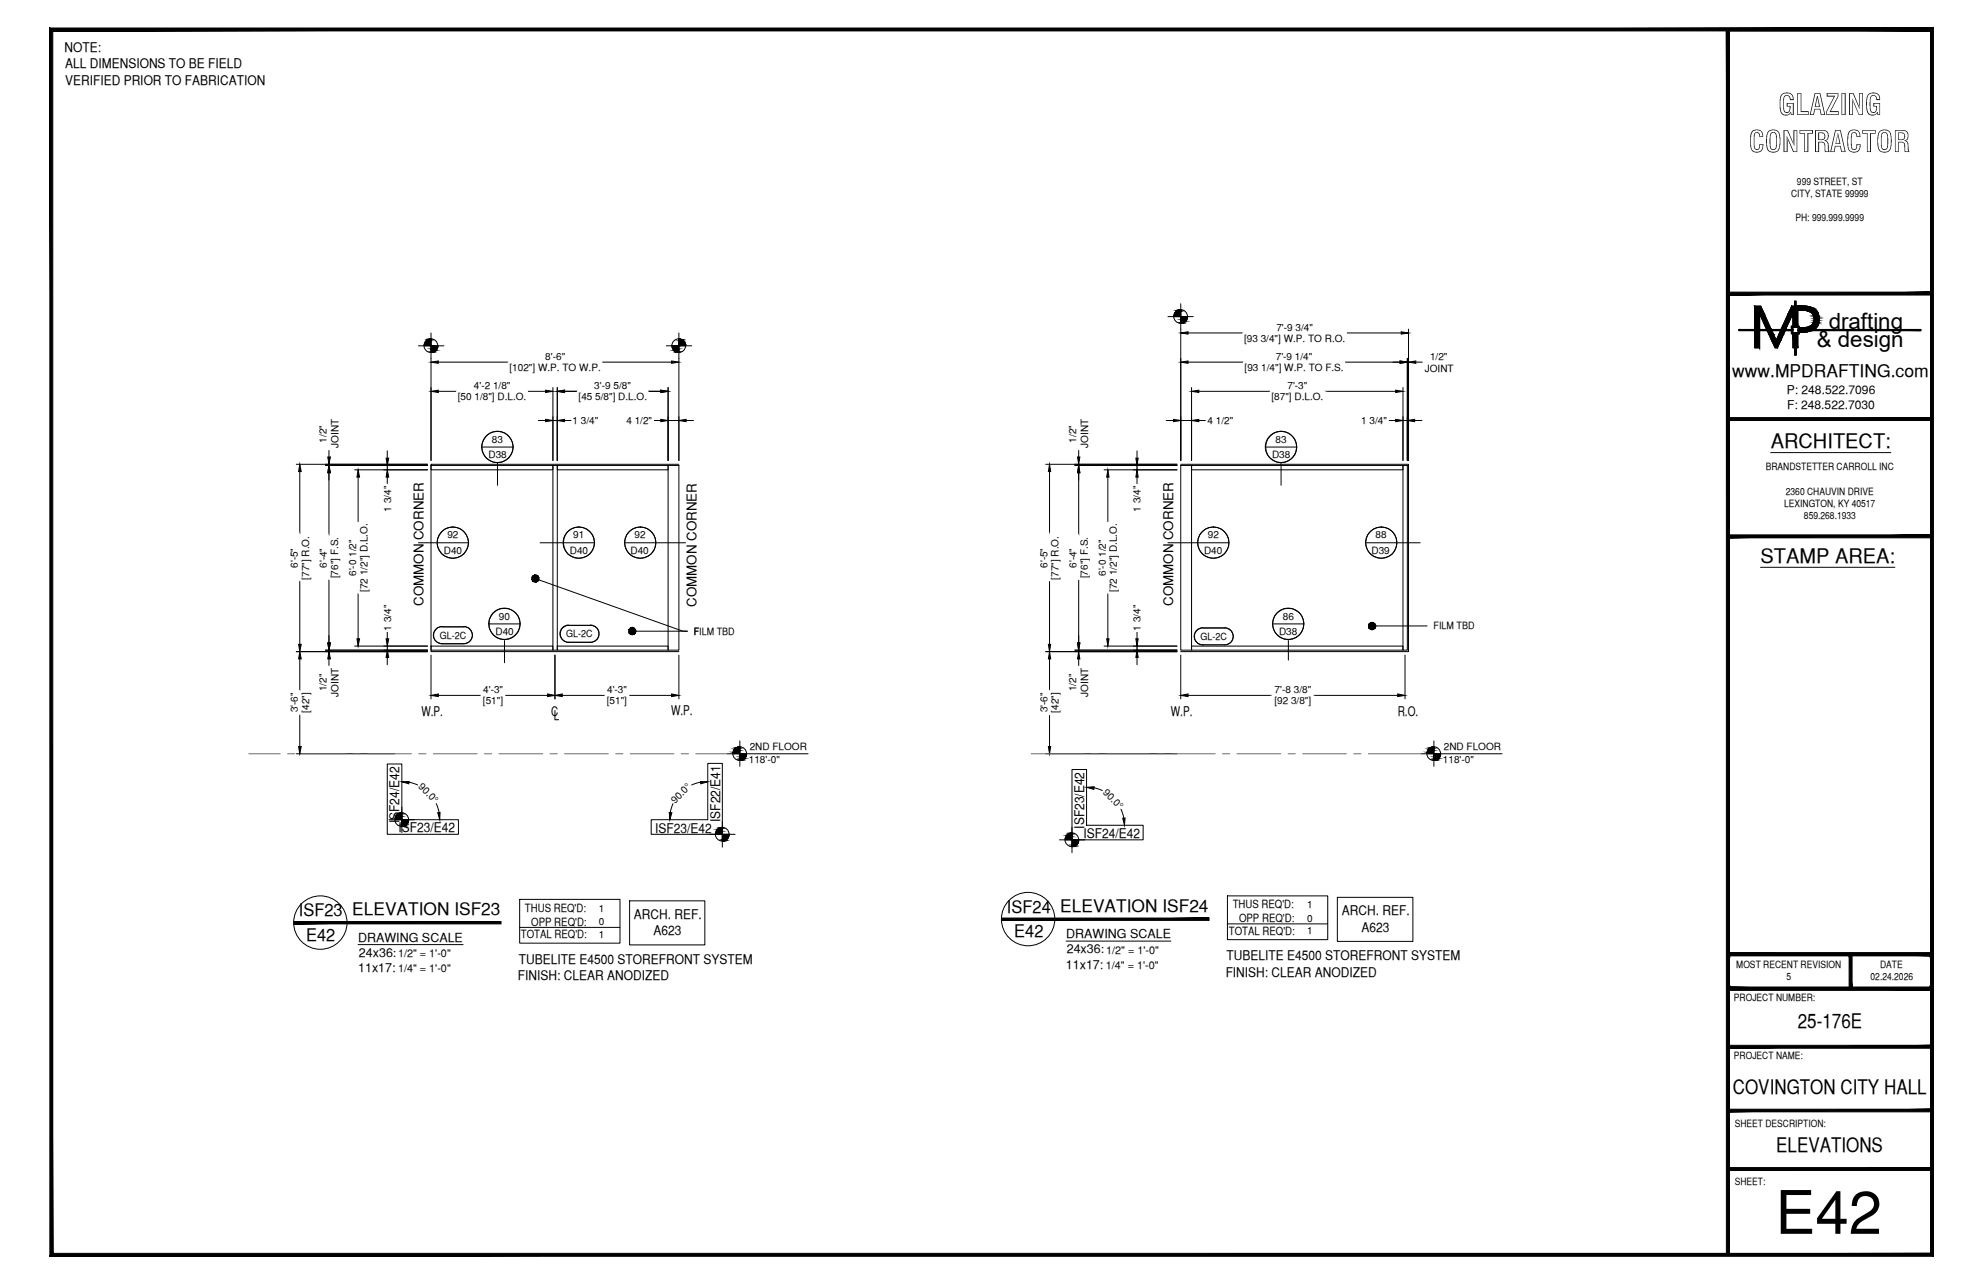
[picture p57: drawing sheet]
<svg xmlns="http://www.w3.org/2000/svg" width="432mm" height="279mm" viewBox="0 0 432 279" stroke-linecap="round" stroke-linejoin="round" font-family="sans-serif">
<defs><g id="words">
<text font-size="13.1" x="386.6" y="268.5">E42</text>
<g font-size="6.3">
<text x="387.2" y="25">GLAZING</text>
<text x="380.8" y="33.1">CONTRACTOR</text>
</g>
<g font-size="4.9">
<text x="398.2" y="71.5">drafting</text>
<text x="395.6" y="75.5">&amp; design</text>
</g>
<g font-size="4.4">
<text x="385.6" y="97.5">ARCHITECT:</text>
<text x="383.3" y="122.5">STAMP AREA:</text>
<text x="391.5" y="223.7">25-176E</text>
<text x="377.3" y="238.1">COVINGTON CITY HALL</text>
<text x="386.8" y="250.7">ELEVATIONS</text>
</g>
<g font-size="3.8">
<text x="377.2" y="82">www.MPDRAFTING.com</text>
<text x="65.1" y="199.4">ISF23 ELEVATION ISF23</text>
<text x="219.3" y="198.6">ISF24 ELEVATION ISF24</text>
<text x="220.9" y="203.9">E42</text>
<text x="66.7" y="204.7">E42</text>
</g>
<g font-size="2.9">
<text x="14" y="11.2">NOTE:</text>
<text x="14.2" y="14.8">ALL DIMENSIONS TO BE FIELD</text>
<text x="14.2" y="18.4">VERIFIED PRIOR TO FABRICATION</text>
<text x="92.2" y="131.9" transform="rotate(-90 92.2 131.9)">COMMON CORNER</text>
<text x="255.5" y="131.9" transform="rotate(-90 255.5 131.9)">COMMON CORNER</text>
<text x="151.6" y="132.1" transform="rotate(-90 151.6 132.1)">COMMON CORNER</text>
<text x="91.8" y="155.8">W.P.</text>
<text x="120" y="155.8">C</text>
<text x="146.1" y="155.6">W.P.</text>
<text x="255" y="155.8">W.P.</text>
<text x="304.4" y="155.8">R.O.</text>
<text x="120.6" y="156.8">L</text>
<text x="86.9" y="179.1" transform="rotate(-90 86.9 179.1)">ISF24/E42</text>
<text x="156.8" y="178.9" transform="rotate(-90 156.8 178.9)">ISF22/E41</text>
<text x="86.7" y="181">ISF23/E42</text>
<text x="142.7" y="181.3">ISF23/E42</text>
<text x="235.9" y="182.2">ISF24/E42</text>
<text x="236.1" y="180.3" transform="rotate(-90 236.1 180.3)">ISF23/E42</text>
<text x="138" y="200">ARCH. REF.</text>
<text x="142.3" y="203.5">A623</text>
<text x="292.2" y="199.2">ARCH. REF.</text>
<text x="296.5" y="202.8">A623</text>
<text x="113" y="209.7">TUBELITE E4500 STOREFRONT SYSTEM</text>
<text x="267.1" y="209">TUBELITE E4500 STOREFRONT SYSTEM</text>
<text x="112.8" y="213.3">FINISH: CLEAR ANODIZED</text>
<text x="266.9" y="212.5">FINISH: CLEAR ANODIZED</text>
</g>
<g font-size="2.7">
<text x="78" y="204.9">DRAWING SCALE</text>
<text x="78.2" y="208.2">24x36:</text>
<text x="232.2" y="204.2">DRAWING SCALE</text>
<text x="232.3" y="207.5">24x36:</text>
<text x="78" y="211.5">11x17:</text>
<text x="232.1" y="210.8">11x17:</text>
</g>
<g font-size="2.6">
<text x="389.1" y="85.8">P: 248.522.7096</text>
<text x="389.1" y="89">F: 248.522.7030</text>
</g>
<g font-size="2.5">
<text x="268.4" y="197.7">THUS REQ'D:</text>
<text x="114.3" y="198.4">THUS REQ'D:</text>
<text x="115.7" y="201.4">OPP REQ'D:</text>
<text x="267.6" y="203.5">TOTAL REQ'D:</text>
<text x="269.8" y="200.7">OPP REQ'D:</text>
<text x="113.4" y="204.2">TOTAL REQ'D:</text>
</g>
<g font-size="2.4">
<text x="86.7" y="208.3">1/2&quot; = 1'-0&quot;</text>
<text x="240.9" y="207.6">1/2&quot; = 1'-0&quot;</text>
<text x="86.7" y="211.5">1/4&quot; = 1'-0&quot;</text>
<text x="240.8" y="210.8">1/4&quot; = 1'-0&quot;</text>
</g>
<g font-size="2.2">
<text x="391.3" y="40.2">999 STREET, ST</text>
<text x="390" y="42.9">CITY, STATE 99999</text>
<text x="391" y="48.2">PH: 999.999.9999</text>
<text x="270.9" y="74.4">[93 3/4&quot;] W.P. TO R.O.</text>
<text x="277.9" y="72">7'-9 3/4&quot;</text>
<text x="110.9" y="80.8">[102&quot;] W.P. TO W.P.</text>
<text x="118.7" y="78.4">8'-6&quot;</text>
<text x="271" y="80.8">[93 1/4&quot;] W.P. TO F.S.</text>
<text x="277.8" y="78.4">7'-9 1/4&quot;</text>
<text x="310.3" y="80.9">JOINT</text>
<text x="311.4" y="78.2">1/2&quot;</text>
<text x="99.7" y="87.1">[50 1/8&quot;] D.L.O.</text>
<text x="103.2" y="84.7">4'-2 1/8&quot;</text>
<text x="126" y="87.1">[45 5/8&quot;] D.L.O.</text>
<text x="129.4" y="84.7">3'-9 5/8&quot;</text>
<text x="276.9" y="87.1">[87&quot;] D.L.O.</text>
<text x="280.4" y="84.7">7'-3&quot;</text>
<text x="124.7" y="92.3">1 3/4&quot;</text>
<text x="136.4" y="92.3">4 1/2&quot;</text>
<text x="263" y="92.3">4 1/2&quot;</text>
<text x="296.4" y="92.3">1 3/4&quot;</text>
<text x="71.1" y="96.3" transform="rotate(-90 71.1 96.3)">1/2&quot;</text>
<text x="73.7" y="97.5" transform="rotate(-90 73.7 97.5)">JOINT</text>
<text x="106.4" y="99.6">D38</text>
<text x="107.1" y="96.3">83</text>
<text x="234.3" y="96.3" transform="rotate(-90 234.3 96.3)">1/2&quot;</text>
<text x="237" y="97.5" transform="rotate(-90 237 97.5)">JOINT</text>
<text x="277" y="99.6">D38</text>
<text x="277.7" y="96.3">83</text>
<text x="384.5" y="102.3">BRANDSTETTER CARROLL INC</text>
<text x="388.9" y="107.6">2360 CHAUVIN DRIVE</text>
<text x="85.2" y="111.3" transform="rotate(-90 85.2 111.3)">1 3/4&quot;</text>
<text x="248.3" y="111.3" transform="rotate(-90 248.3 111.3)">1 3/4&quot;</text>
<text x="388.5" y="110.3">LEXINGTON, KY 40517</text>
<text x="392.8" y="113">859.268.1933</text>
<text x="97.4" y="117.2">92</text>
<text x="124.8" y="117.2">91</text>
<text x="138.2" y="117.2">92</text>
<text x="263" y="117.2">92</text>
<text x="299.5" y="117.2">88</text>
<text x="64.8" y="123.6" transform="rotate(-90 64.8 123.6)">6'-5&quot;</text>
<text x="71.2" y="123.6" transform="rotate(-90 71.2 123.6)">6'-4&quot;</text>
<text x="73.7" y="125.9" transform="rotate(-90 73.7 125.9)">[76&quot;] F.S.</text>
<text x="77.5" y="125.3" transform="rotate(-90 77.5 125.3)">6'-0 1/2&quot;</text>
<text x="96.6" y="120.5">D40</text>
<text x="124.1" y="120.5">D40</text>
<text x="137.3" y="120.5">D40</text>
<text x="228.1" y="123.6" transform="rotate(-90 228.1 123.6)">6'-5&quot;</text>
<text x="234.4" y="123.6" transform="rotate(-90 234.4 123.6)">6'-4&quot;</text>
<text x="236.9" y="125.9" transform="rotate(-90 236.9 125.9)">[76&quot;] F.S.</text>
<text x="240.8" y="125.3" transform="rotate(-90 240.8 125.3)">6'-0 1/2&quot;</text>
<text x="262.2" y="120.5">D40</text>
<text x="298.6" y="120.5">D39</text>
<text x="67.3" y="126.1" transform="rotate(-90 67.3 126.1)">[77&quot;] R.O.</text>
<text x="80" y="128.8" transform="rotate(-90 80 128.8)">[72 1/2&quot;] D.L.O.</text>
<text x="230.5" y="126.1" transform="rotate(-90 230.5 126.1)">[77&quot;] R.O.</text>
<text x="243.2" y="128.8" transform="rotate(-90 243.2 128.8)">[72 1/2&quot;] D.L.O.</text>
<text x="85.2" y="137.2" transform="rotate(-90 85.2 137.2)">1 3/4&quot;</text>
<text x="108.6" y="134.8">90</text>
<text x="248.3" y="137.2" transform="rotate(-90 248.3 137.2)">1 3/4&quot;</text>
<text x="279.3" y="134.8">86</text>
<text x="312.2" y="137">FILM TBD</text>
<text x="95.8" y="139">GL-2C</text>
<text x="107.9" y="138.1">D40</text>
<text x="123.3" y="138.7">GL-2C</text>
<text x="151.1" y="138.1">FILM TBD</text>
<text x="261.4" y="139.3">GL-2C</text>
<text x="278.5" y="138.1">D38</text>
<text x="64.8" y="155" transform="rotate(-90 64.8 155)">3'-6&quot;</text>
<text x="67.3" y="155.1" transform="rotate(-90 67.3 155.1)">[42&quot;]</text>
<text x="71.1" y="150.4" transform="rotate(-90 71.1 150.4)">1/2&quot;</text>
<text x="73.7" y="151.6" transform="rotate(-90 73.7 151.6)">JOINT</text>
<text x="105.2" y="153.3">[51&quot;]</text>
<text x="105.2" y="150.8">4'-3&quot;</text>
<text x="132.1" y="153.3">[51&quot;]</text>
<text x="132.2" y="150.8">4'-3&quot;</text>
<text x="228.1" y="155" transform="rotate(-90 228.1 155)">3'-6&quot;</text>
<text x="230.5" y="155.1" transform="rotate(-90 230.5 155.1)">[42&quot;]</text>
<text x="234.3" y="150.4" transform="rotate(-90 234.3 150.4)">1/2&quot;</text>
<text x="237" y="151.6" transform="rotate(-90 237 151.6)">JOINT</text>
<text x="277.5" y="153.3">[92 3/8&quot;]</text>
<text x="277.6" y="150.8">7'-8 3/8&quot;</text>
<text x="163.1" y="165.9">118'-0&quot;</text>
<text x="163.3" y="163.3">2ND FLOOR</text>
<text x="314.2" y="165.9">118'-0&quot;</text>
<text x="314.4" y="163.3">2ND FLOOR</text>
<text x="91" y="171.3" transform="rotate(45 91 171.3)">90.0°</text>
<text x="240.1" y="172.5" transform="rotate(45 240.1 172.5)">90.0°</text>
<text x="147" y="174.9" transform="rotate(-45 147 174.9)">90.0°</text>
<text x="284.6" y="197.6">1</text>
<text x="130.4" y="198.4">1</text>
<text x="130.4" y="201.3">0</text>
<text x="284.6" y="200.5">0</text>
<text x="284.6" y="203.3">1</text>
<text x="130.4" y="204">1</text>
<text x="378.1" y="210.6">MOST RECENT REVISION</text>
<text x="389" y="213.3">5</text>
<text x="407.3" y="213.2">02.24.2026</text>
<text x="409.4" y="210.6">DATE</text>
<text x="377.6" y="217.8">PROJECT NUMBER:</text>
<text x="377.6" y="230.4">PROJECT NAME:</text>
<text x="377.8" y="245.2">SHEET DESCRIPTION:</text>
<text x="377.8" y="257.9">SHEET:</text>
</g>
</g></defs>
<!-- layer: COMPONENTS -->
<path d="M93.9 101.3h26.5v.9h-26.5zM120.4 101.3h.9v40.2h-.9zM121.3 101.3h24.2v.9h-24.2zM145.5 101.3h2.3v40.2h-2.3zM257.1 101.3h2.4v40.2h-2.4zM259.5 101.3h46v.9h-46zM305.5 101.3h1v40.2h-1zM93.9 140.6h26.5v.9h-26.5zM121.3 140.6h24.2v.9h-24.2zM259.5 140.6h46v.9h-46z" fill="none" stroke="#000" stroke-width=".22"/>
<!-- layer: ROUGH OPENING -->
<path d="M147.8 101h-53.9v40.8h53.9M257.1 101h49.6v40.8h-49.6" fill="none" stroke="#000" stroke-width=".22"/>
<!-- layer: DIM -->
<g fill="none" stroke="#000" stroke-width=".22">
<path d="M93.9 78v22.2M95.4 78.8h15.3M131.1 78.8h15.1M147.8 78v22.2M257.1 71.6v28.6M258.7 78.8h12.1M258.7 72.5h11.9M292.8 78.8h12.1M293.2 72.5h11.9M306.5 78.8h.2M306.5 78v22.2M306.7 71.6v28.6"/>
<path d="M308.3 78.8h1.6M71.6 97.9v1.5M84.3 98.1v1.6M95.4 85.2h4M114.9 85.2h3.9M117.2 91.5h1.6M120.4 84.3v15.9M120.4 91.5h.9M121.3 84.3v15.9M122.9 85.2h2.8M122.9 91.5h1.6M141.1 85.2h2.8"/>
<path d="M142.3 91.5h1.6M145.5 84.3v15.9M145.5 91.5h2.3M149.4 91.5h1.6M234.9 97.9v1.5M247.6 98.1v1.6M253.9 91.5h1.6M257.1 91.5h2.4M259.5 84.3v15.9M261 85.2h15.6M261 91.5h1.6M288.4 85.2h15.5"/>
<path d="M302.3 91.5h1.6M305.5 91.5h1M305.5 84.3v15.9M308 91.5h1.6M64.5 101h28.6M65.3 102.6v13.8M70.9 101.3h22.2M71.6 101v.3M71.6 102.9v13.7M77.2 102.2h15.9M78 103.8v9.9M84.3 101.3v.9"/>
<path d="M84.3 103.8v1.6M227.7 101h28.6M228.5 102.6v13.8M234.1 101.3h22.2M234.9 101v.3M234.9 102.9v13.7M240.4 102.2h15.9M241.2 103.8v9.9M247.6 101.3v.9M247.6 103.8v1.6M65.3 126.4v13.8M71.6 126.1v13.8"/>
<path d="M78 129.1v9.9M84.3 137.4v1.6M228.5 126.4v13.8M234.9 126.1v13.8M241.2 129.1v9.9M247.6 137.4v1.6M64.5 141.8h28.6M65.3 143.4v7M65.3 155.3v7.1M70.9 141.5h22.2M71.6 141.5v.3M71.6 143.4v1.6"/>
<path d="M77.2 140.6h15.9M84.3 140.6v.9M84.3 143.1v1.6M93.9 142.6v9.5M95.4 151.3h9.5M109.9 151.3h9.4M120.8 142.6v9.5M122.4 151.3h9.5M136.8 151.3h9.4M147.8 142.6v9.5M227.7 141.8h28.6M228.5 143.4v7"/>
<path d="M228.5 155.3v7.1M234.1 141.5h22.2M234.9 141.5v.3M234.9 143.4v1.6M240.4 140.6h15.9M247.6 140.6v.9M247.6 143.1v1.6M257.1 142.6v9.5M258.7 151.3h18.5M285.8 151.3h18.6M305.9 142.6v9.5M64.5 164h21.4"/>
<path d="M89.1 170.2l1.8 .6M95 174.9l.6 1.9M146.6 174.9l-.7 1.9M152.5 170.2l-1.9 .6M227.7 164h28.6M238.2 171.4l1.8 .6M244.1 176.1l.6 1.9"/>
</g>
<g fill="#000" stroke="#000" stroke-width=".22">
<path d="M93.9 78.8l1.5-.3v.6zM146.2 78.5l1.6 .3-1.6 .3zM257.1 72.5l1.6-.3v.5zM257.1 78.8l1.6-.3v.6zM304.9 78.5l1.6 .3-1.6 .3zM305.1 72.2l1.6 .3-1.6 .2zM306.7 78.8l1.6-.3v.6zM71.4 99.4h.5l-.3 1.6zM84.1 99.7h.5l-.3 1.6zM93.9 85.2l1.5-.3v.5zM118.8 84.9l1.6 .3-1.6 .2zM118.8 91.2l1.6 .3-1.6 .3z"/>
<path d="M121.3 85.2l1.6-.3v.5zM121.3 91.5l1.6-.3v.6zM143.9 84.9l1.6 .3-1.6 .2zM143.9 91.2l1.6 .3-1.6 .3zM147.8 91.5l1.6-.3v.6zM234.6 99.4h.5l-.2 1.6zM247.3 99.7h.5l-.2 1.6zM255.5 91.2l1.6 .3-1.6 .3zM259.5 91.5l1.5-.3v.6zM259.5 85.2l1.5-.3v.5zM303.9 84.9l1.6 .3-1.6 .2zM303.9 91.2l1.6 .3-1.6 .3z"/>
<path d="M306.5 91.5l1.5-.3v.6zM65.3 101l.3 1.6h-.6zM71.6 101.3l.3 1.6h-.5zM78 102.2l.3 1.6h-.6zM84.3 102.2l.3 1.6h-.5zM228.5 101l.3 1.6h-.5zM234.9 101.3l.2 1.6h-.5zM241.2 102.2l.3 1.6h-.5zM247.6 102.2l.2 1.6h-.5zM71.4 139.9h.5l-.3 1.6zM77.7 139h.6l-.3 1.6zM84.1 139h.5l-.3 1.6z"/>
<path d="M234.6 139.9h.5l-.2 1.6zM241 139h.5l-.3 1.6zM247.3 139h.5l-.2 1.6zM65 140.2h.6l-.3 1.6zM65.3 141.8l.3 1.6h-.6zM71.6 141.8l.3 1.6h-.5zM84.3 141.5l.3 1.6h-.5zM93.9 151.3l1.5-.3v.6zM119.3 151l1.5 .3-1.5 .3zM120.8 151.3l1.6-.3v.6zM146.2 151l1.6 .3-1.6 .3zM228.3 140.2h.5l-.3 1.6z"/>
<path d="M228.5 141.8l.3 1.6h-.5zM234.9 141.8l.2 1.6h-.5zM247.6 141.5l.2 1.6h-.5zM257.1 151.3l1.6-.3v.6zM304.4 151l1.5 .3-1.5 .3zM65 162.4h.6l-.3 1.6zM87.5 170.1h1.6l-.1 .5zM95.3 176.8h.5v1.6zM145.7 176.8h.6l-.4 1.6zM152.5 170.1h1.6l-1.5 .5zM228.3 162.4h.5l-.3 1.6zM236.6 171.3l1.7-.1-.1 .6z"/>
<path d="M244.5 178.1l.5-.1-.1 1.6z"/>
</g>
<g fill="#fff" stroke="#fff" stroke-width=".22">
<path d="M118.4 76.4v2.4l4.9-2.4zM118.4 78.8l4.9-2.4v2.4z"/>
<path d="M110.7 78.8v2.9l20.4-2.9zM110.7 81.7l20.4-2.9v2.9z"/>
<path d="M102.9 82.7v2.5l8.5-2.5zM102.9 85.2l8.5-2.5v2.5z"/>
<path d="M99.4 85.2v2.8l15.5-2.8zM99.4 88l15.5-2.8v2.8z"/>
<path d="M129.1 82.7v2.5l8.6-2.5zM129.1 85.2l8.6-2.5v2.5z"/>
<path d="M125.7 85.2v2.8l15.4-2.8zM125.7 88l15.4-2.8v2.8z"/>
<path d="M124.5 90.3v2.4l6.1-2.4zM124.5 92.7l6.1-2.4v2.4z"/>
<path d="M62.9 118.9v4.9h2.4zM62.9 118.9h2.4v4.9z"/>
<path d="M65.3 116.4v10h2.9zM65.3 116.4h2.9v10z"/>
<path d="M69.2 118.9v4.9h2.4zM69.2 118.9h2.4v4.9z"/>
<path d="M71.6 116.6v9.5h2.9zM71.6 116.6h2.9v9.5z"/>
<path d="M69.1 90.9v7h5.1zM69.1 90.9h5.1v7z"/>
<path d="M69.1 145v7h5.1zM69.1 145h5.1v7z"/>
<path d="M83.1 105.4v6h2.5zM83.1 105.4h2.5v6z"/>
<path d="M83.1 131.3v6.1h2.5zM83.1 131.3h2.5v6.1z"/>
<path d="M75.6 117.1v8.6h2.4zM75.6 117.1h2.4v8.6z"/>
<path d="M78 113.7v15.4h2.9zM78 113.7h2.9v15.4z"/>
<path d="M104.9 148.8v2.5l5-2.5zM104.9 151.3l5-2.5v2.5z"/>
<path d="M104.9 151.3v2.8l5-2.8zM104.9 154.1l5-2.8v2.8z"/>
<path d="M62.9 150.4v4.9h2.4zM62.9 150.4h2.4v4.9z"/>
<path d="M65.3 150.4v4.9h2.8zM65.3 150.4h2.8v4.9z"/>
<path d="M136.1 90.3v2.4l6.2-2.4zM136.1 92.7l6.2-2.4v2.4z"/>
<path d="M129.1 82.7v2.5l8.6-2.5zM129.1 85.2l8.6-2.5v2.5z"/>
<path d="M125.7 85.2v2.8l15.4-2.8zM125.7 88l15.4-2.8v2.8z"/>
<path d="M131.9 148.8v2.5l4.9-2.5zM131.9 151.3l4.9-2.5v2.5z"/>
<path d="M131.9 151.3v2.8l4.9-2.8zM131.9 154.1l4.9-2.8v2.8z"/>
<path d="M277.6 70v2.5l8.6-2.5zM277.6 72.5l8.6-2.5v2.5z"/>
<path d="M270.6 72.5v2.8l22.6-2.8zM270.6 75.3l22.6-2.8v2.8z"/>
<path d="M277.5 76.4v2.4l8.6-2.4zM277.5 78.8l8.6-2.4v2.4z"/>
<path d="M270.8 78.8v2.9l22-2.9zM270.8 81.7l22-2.9v2.9z"/>
<path d="M309.9 76.3v5l7-5zM309.9 81.3l7-5v5z"/>
<path d="M262.6 90.3v2.4l6.3-2.4zM262.6 92.7l6.3-2.4v2.4z"/>
<path d="M280 82.7v2.5l4.9-2.5zM280 85.2l4.9-2.5v2.5z"/>
<path d="M276.6 85.2v2.8l11.8-2.8zM276.6 88l11.8-2.8v2.8z"/>
<path d="M226.1 118.9v4.9h2.4zM226.1 118.9h2.4v4.9z"/>
<path d="M228.5 116.4v10h2.9zM228.5 116.4h2.9v10z"/>
<path d="M232.4 118.9v4.9h2.5zM232.4 118.9h2.5v4.9z"/>
<path d="M234.9 116.6v9.5h2.8zM234.9 116.6h2.8v9.5z"/>
<path d="M232.3 90.9v7h5.1zM232.3 90.9h5.1v7z"/>
<path d="M232.3 145v7h5.1zM232.3 145h5.1v7z"/>
<path d="M246.4 105.4v6h2.4zM246.4 105.4h2.4v6z"/>
<path d="M246.4 131.3v6.1h2.4zM246.4 131.3h2.4v6.1z"/>
<path d="M238.8 117.1v8.6h2.4zM238.8 117.1h2.4v8.6z"/>
<path d="M241.2 113.7v15.4h2.9zM241.2 113.7h2.9v15.4z"/>
<path d="M277.2 148.8v2.5l8.6-2.5zM277.2 151.3l8.6-2.5v2.5z"/>
<path d="M277.2 151.3v2.8l8.6-2.8zM277.2 154.1l8.6-2.8v2.8z"/>
<path d="M226.1 150.4v4.9h2.4zM226.1 150.4h2.4v4.9z"/>
<path d="M228.5 150.4v4.9h2.9zM228.5 150.4h2.9v4.9z"/>
<path d="M296.3 90.3v2.4l6-2.4zM296.3 92.7l6-2.4v2.4z"/>
</g>
<!-- layer: SYMBOLS -->
<g fill="none" stroke="#000" stroke-width=".22">
<path d="M91.1 75.2h5.5M93.9 72.5v5.5M145.1 75.2h5.5M147.8 72.5v5.5M254.3 68.9h5.5M257.1 66.1v5.5M104.9 97.3h6.9M275.6 97.3h6.8M91.1 118.1h10.9M108.3 100.6v5M117.6 118.1h11.9M136 118.1h13.3"/>
<path d="M254.3 118.1h13.3M279 100.6v5M297.4 118.1h11.8M94.9 137l.4-.4 .6-.2h5.1a1.84 1.84 0 0 1 1.9 1.8 1.84 1.84 0 0 1-1.9 1.9h-4.7a1.84 1.84 0 0 1-1.7-1.1 1.84 1.84 0 0 1 .3-2zM96.2 136.3a1.87 1.87 0 0 0-1.8 1.9 1.87 1.87 0 0 0 1.8 1.9M96.3 136.4h4.7M101 136.3a1.87 1.87 0 0 1 1.9 1.9 1.87 1.87 0 0 1-1.9 1.9M106.5 135.8h6.8M109.9 139.2v5M122.4 136.7l1.1-.6h5.1a1.84 1.84 0 0 1 1.8 1.8 1.84 1.84 0 0 1-1.8 1.9h-4.8a1.84 1.84 0 0 1-1.7-1.1 1.84 1.84 0 0 1 .3-2zM123.8 136a1.87 1.87 0 0 0-1.9 1.9 1.87 1.87 0 0 0 1.9 1.9M123.8 136.1h4.8"/>
<path d="M128.6 136a1.87 1.87 0 0 1 1.8 1.9 1.87 1.87 0 0 1-1.8 1.9h-4.8M260.5 137.3l1.1-.6h5.1a1.84 1.84 0 0 1 1.8 1.8 1.84 1.84 0 0 1-1.8 1.8h-4.8a1.84 1.84 0 0 1-1.6-1 1.84 1.84 0 0 1 .2-2zM261.9 136.6a1.87 1.87 0 0 0-1.9 1.9 1.87 1.87 0 0 0 1.9 1.8M261.9 136.7h4.8M266.7 136.6a1.87 1.87 0 0 1 1.8 1.9 1.87 1.87 0 0 1-1.8 1.8h-4.8M277.1 135.8h6.8M280.5 139.2v4.4M96.3 140.1h4.7M84.7 178.4h5.5M87.5 175.6v5.6M157.3 178.8v5.5M158.3 164h17.7"/>
<path d="M161.1 161.2v5.6M309.4 164h17.7M312.2 161.2v5.6M113.2 195.7h21.8v9.5h-21.8zM154.5 181.5h5.6M230.7 182.8h5.5M233.4 180v5.5M267.3 194.9h21.8v9.6h-21.8zM113.2 201.8h21.8M267.3 201h21.8"/>
<circle cx="93.8" cy="75.2" r="1.49"/>
<circle cx="147.8" cy="75.2" r="1.49"/>
<circle cx="257.1" cy="68.9" r="1.49"/>
<circle cx="108.3" cy="97.3" r="3.4"/>
<circle cx="278.9" cy="97.3" r="3.4"/>
<circle cx="279" cy="97.3" r="3.4"/>
<circle cx="98.6" cy="118.1" r="3.4"/>
<circle cx="126" cy="118.1" r="3.4"/>
<circle cx="126.1" cy="118.1" r="3.4"/>
<circle cx="139.4" cy="118.1" r="3.4"/>
<circle cx="264.2" cy="118.1" r="3.4"/>
<circle cx="300.8" cy="118.1" r="3.4"/>
<circle cx="109.8" cy="135.7" r="3.4"/>
<circle cx="109.9" cy="135.8" r="3.4"/>
<circle cx="280.5" cy="135.8" r="3.4"/>
<circle cx="280.5" cy="135.7" r="3.4"/>
<circle cx="87.5" cy="178.3" r="1.49"/>
<circle cx="161.1" cy="164" r="1.49"/>
<circle cx="312.2" cy="164" r="1.49"/>
<circle cx="157.3" cy="181.5" r="1.49"/>
<circle cx="223.9" cy="200" r="5.8"/>
<circle cx="233.4" cy="182.7" r="1.49"/>
<circle cx="69.8" cy="200.8" r="5.8"/>
</g>
<g fill="#000" stroke="#000" stroke-width=".22">
<path d="M93.6 73.8l.3-.1zM93.9 76.6h.5zM147.8 73.7l.3 .1zM147.3 76.6h.5zM256.9 67.4h.2zM257.1 70.3h.5zM87.2 176.9h.3zM87.5 179.8h.5zM160.8 162.5h.3zM161.1 165.4h.5zM312 162.5h.2zM312.2 165.4h.5z"/>
<path d="M157 180.1h.3zM157.3 182.9h.5zM233.2 181.3h.2zM233.4 184.1h.5z"/>
<path d="M93.6 73.8l.3 .1zM93.3 73.9h.6z"/>
<path d="M93.3 73.9h.6zM93.2 73.9h.7z"/>
<path d="M93.2 73.9l.7 .2v-.2zM92.9 74.1l.3-.2 .7 .2z"/>
<path d="M92.9 74.1l1 .2v-.2zM92.7 74.3l.2-.2 1 .2z"/>
<path d="M92.7 74.3l1.2 .2v-.2zM92.7 74.3l1.2 .2h-1.3z"/>
<path d="M92.6 74.5l1.3 .2v-.2zM92.6 74.5l1.3 .2h-1.4z"/>
<path d="M92.5 74.7l1.4 .3v-.3zM92.5 74.7l1.4 .3h-1.5z"/>
<path d="M92.4 75l1.5 .2v-.2zM92.4 75l1.5 .2h-1.5z"/>
<path d="M93.9 76.7h.3zM93.9 76.6l.3 .1z"/>
<path d="M93.9 76.5l.5 .1 .2-.1zM93.9 76.5l.5 .1h-.5z"/>
<path d="M93.9 76.4l.7 .1 .3-.1zM93.9 76.4l.7 .1h-.7z"/>
<path d="M93.9 76.2l1 .2 .1-.2zM93.9 76.2l1 .2h-1z"/>
<path d="M93.9 75.9l1.1 .3 .2-.3zM93.9 75.9l1.1 .3h-1.1z"/>
<path d="M93.9 75.8l1.3 .1v-.1zM93.9 75.8l1.3 .1h-1.3z"/>
<path d="M93.9 75.2l1.5 .3v-.3zM93.9 75.2l1.5 .3h-1.5z"/>
<path d="M93.9 75.5l1.3 .3 .2-.3zM93.9 75.5l1.3 .3h-1.3z"/>
<path d="M146.4 75.2h1.4l-1.4 .3zM146.4 75.5h1.4v-.3z"/>
<path d="M146.4 75.5h1.4l-1.4 .3zM146.4 75.8h1.4v-.3z"/>
<path d="M146.4 75.8h1.4l-1.2 .1zM146.6 75.9h1.2v-.1z"/>
<path d="M146.6 75.9h1.2l-1.1 .3zM146.7 76.2h1.1v-.3z"/>
<path d="M146.7 76.2h1.1l-.9 .2zM146.9 76.4h.9v-.2z"/>
<path d="M146.9 76.4h.9l-.7 .1zM147.1 76.5h.7v-.1z"/>
<path d="M147.1 76.5h.7l-.5 .1zM147.3 76.6h.5v-.1z"/>
<path d="M147.6 76.7h.2zM147.6 76.7l.2-.1z"/>
<path d="M147.8 73.8h.3zM147.8 73.9h.5z"/>
<path d="M147.8 73.9h.5zM147.8 73.9h.8z"/>
<path d="M147.8 73.9h.8l-.8 .2zM147.8 74.1h1l-.2-.2z"/>
<path d="M147.8 74.1h1l-1 .2zM147.8 74.3h1.2l-.2-.2z"/>
<path d="M147.8 74.3h1.2l-1.2 .2zM147.8 74.5h1.4l-.2-.2z"/>
<path d="M147.8 74.5h1.4l-1.4 .2zM147.8 74.7h1.4v-.2z"/>
<path d="M147.8 74.7h1.4l-1.4 .3zM147.8 75h1.6l-.2-.3z"/>
<path d="M147.8 75h1.6l-1.6 .2zM147.8 75.2h1.6v-.2z"/>
<path d="M256.9 67.4l.2 .1zM256.6 67.5h.5z"/>
<path d="M256.6 67.5l.5 .1zM256.3 67.6h.8z"/>
<path d="M256.3 67.6l.8 .2v-.2zM256.3 67.6l.8 .2h-.9z"/>
<path d="M256.2 67.8l.9 .1v-.1zM256 67.9l.2-.1 .9 .1z"/>
<path d="M256 67.9l1.1 .2v-.2zM256 67.9l1.1 .2h-1.3z"/>
<path d="M255.8 68.1l1.3 .3v-.3zM255.8 68.1l1.3 .3h-1.4z"/>
<path d="M255.7 68.4l1.4 .2v-.2zM255.7 68.4l1.4 .2h-1.4z"/>
<path d="M255.7 68.6l1.4 .3v-.3zM255.7 68.6l1.4 .3h-1.5z"/>
<path d="M257.1 70.4h.3zM257.1 70.3l.3 .1z"/>
<path d="M257.1 70.2l.5 .1 .2-.1zM257.1 70.2l.5 .1h-.5z"/>
<path d="M257.1 70l.7 .2 .3-.2zM257.1 70l.7 .2h-.7z"/>
<path d="M257.1 69.8l1 .2 .2-.2zM257.1 69.8l1 .2h-1z"/>
<path d="M257.1 69.6l1.2 .2 .1-.2zM257.1 69.6l1.2 .2h-1.2z"/>
<path d="M257.1 69.4l1.3 .2 .1-.2zM257.1 69.4l1.3 .2h-1.3z"/>
<path d="M257.1 68.9l1.5 .3v-.3zM257.1 68.9l1.5 .3h-1.5z"/>
<path d="M257.1 69.2l1.4 .2 .1-.2zM257.1 69.2l1.4 .2h-1.4z"/>
<path d="M87.2 176.9l.3 .1zM87 177h.5z"/>
<path d="M87 177l.5 .1v-.1zM86.7 177.1l.3-.1 .5 .1z"/>
<path d="M86.7 177.1l.8 .1v-.1zM86.6 177.2l.1-.1 .8 .1z"/>
<path d="M86.6 177.2l.9 .2v-.2zM86.6 177.2l.9 .2h-1.1z"/>
<path d="M86.4 177.4l1.1 .3v-.3zM86.4 177.4l1.1 .3h-1.3z"/>
<path d="M86.2 177.7l1.3 .2v-.2zM86.2 177.7l1.3 .2h-1.4z"/>
<path d="M86.1 177.9l1.4 .2v-.2zM86.1 177.9l1.4 .2h-1.5z"/>
<path d="M86 178.1l1.5 .3v-.3zM86 178.1l1.5 .3h-1.5z"/>
<path d="M87.5 179.8h.3zM87.5 179.8h.3z"/>
<path d="M87.5 179.7h.7zM87.5 179.7l.5 .1z"/>
<path d="M87.5 179.5l.7 .2 .3-.2zM87.5 179.5l.7 .2h-.7z"/>
<path d="M87.5 179.3l1 .2 .1-.2zM87.5 179.3l1 .2h-1z"/>
<path d="M87.5 179.1l1.1 .2 .2-.2zM87.5 179.1l1.1 .2h-1.1z"/>
<path d="M87.5 178.9l1.3 .2 .1-.2zM87.5 178.9l1.3 .2h-1.3z"/>
<path d="M87.5 178.4l1.5 .2v-.2zM87.5 178.4l1.5 .2h-1.5z"/>
<path d="M87.5 178.6l1.4 .3 .1-.3zM87.5 178.6l1.4 .3h-1.4z"/>
<path d="M160.8 162.5l.3 .1v-.1zM160.6 162.6l.2-.1 .3 .1z"/>
<path d="M160.6 162.6l.5 .1zM160.3 162.7h.8z"/>
<path d="M160.3 162.7l.8 .2v-.2zM160.3 162.7l.8 .2h-1z"/>
<path d="M160.1 162.9l1 .1v-.1zM160 163l.1-.1 1 .1z"/>
<path d="M160 163l1.1 .3v-.3zM160 163l1.1 .3h-1.3z"/>
<path d="M159.8 163.3l1.3 .2v-.2zM159.8 163.3l1.3 .2h-1.4z"/>
<path d="M159.7 163.5l1.4 .2v-.2zM159.7 163.5l1.4 .2h-1.5z"/>
<path d="M159.6 163.7l1.5 .3v-.3zM159.6 163.7l1.5 .3h-1.5z"/>
<path d="M161.1 165.5h.3zM161.1 165.4l.3 .1z"/>
<path d="M161.1 165.3l.5 .1 .2-.1zM161.1 165.3l.5 .1h-.5z"/>
<path d="M161.1 165.1l.7 .2 .3-.2zM161.1 165.1l.7 .2h-.7z"/>
<path d="M161.1 165l1 .1 .1-.1zM161.1 165l1 .1h-1z"/>
<path d="M161.1 164.7l1.1 .3 .2-.3zM161.1 164.7l1.1 .3h-1.1z"/>
<path d="M161.1 164.5l1.3 .2 .1-.2zM161.1 164.5l1.3 .2h-1.3z"/>
<path d="M161.1 164l1.5 .3v-.3zM161.1 164l1.5 .3h-1.5z"/>
<path d="M161.1 164.3l1.4 .2 .1-.2zM161.1 164.3l1.4 .2h-1.4z"/>
<path d="M312 162.5l.2 .1v-.1zM311.7 162.6l.3-.1 .2 .1z"/>
<path d="M311.7 162.6l.5 .1zM311.5 162.7h.7z"/>
<path d="M311.5 162.7l.7 .2v-.2zM311.3 162.9l.2-.2 .7 .2z"/>
<path d="M311.3 162.9l.9 .1v-.1zM311.1 163l.2-.1 .9 .1z"/>
<path d="M311.1 163l1.1 .3v-.3zM311.1 163l1.1 .3h-1.3z"/>
<path d="M310.9 163.3l1.3 .2v-.2zM310.9 163.3l1.3 .2h-1.4z"/>
<path d="M310.8 163.5l1.4 .2v-.2zM310.8 163.5l1.4 .2h-1.4z"/>
<path d="M310.8 163.7l1.4 .3v-.3zM310.8 163.7l1.4 .3h-1.5z"/>
<path d="M312.2 165.5h.3zM312.2 165.4l.3 .1z"/>
<path d="M312.2 165.3l.5 .1 .2-.1zM312.2 165.3l.5 .1h-.5z"/>
<path d="M312.2 165.1l.7 .2 .3-.2zM312.2 165.1l.7 .2h-.7z"/>
<path d="M312.2 165l1 .1 .2-.1zM312.2 165l1 .1h-1z"/>
<path d="M312.2 164.7l1.2 .3 .1-.3zM312.2 164.7l1.2 .3h-1.2z"/>
<path d="M312.2 164.5l1.3 .2 .1-.2zM312.2 164.5l1.3 .2h-1.3z"/>
<path d="M312.2 164l1.5 .3v-.3zM312.2 164l1.5 .3h-1.5z"/>
<path d="M312.2 164.3l1.4 .2 .1-.2zM312.2 164.3l1.4 .2h-1.4z"/>
<path d="M157 180.1h.3zM156.8 180.1h.5z"/>
<path d="M156.8 180.1l.5 .2v-.2zM156.5 180.3l.3-.2 .5 .2z"/>
<path d="M156.5 180.3l.8 .1v-.1zM156.3 180.4l.2-.1 .8 .1z"/>
<path d="M156.3 180.4l1 .2v-.2zM156.3 180.4l1 .2h-1.2z"/>
<path d="M156.1 180.6l1.2 .2v-.2zM156.1 180.6l1.2 .2h-1.3z"/>
<path d="M156 180.8l1.3 .2v-.2zM156 180.8l1.3 .2h-1.4z"/>
<path d="M155.9 181l1.4 .3v-.3zM155.9 181l1.4 .3h-1.5z"/>
<path d="M155.8 181.3l1.5 .2v-.2zM155.8 181.3l1.5 .2h-1.5z"/>
<path d="M157.3 182.9l.2 .1zM157.3 183h.2z"/>
<path d="M157.3 182.9h.8zM157.3 182.9h.5z"/>
<path d="M157.3 182.7l.8 .2 .1-.2zM157.3 182.7l.8 .2h-.8z"/>
<path d="M157.3 182.5l.9 .2 .2-.2zM157.3 182.5l.9 .2h-.9z"/>
<path d="M157.3 182.3l1.1 .2 .2-.2zM157.3 182.3l1.1 .2h-1.1z"/>
<path d="M157.3 182.1l1.3 .2 .1-.2zM157.3 182.1l1.3 .2h-1.3z"/>
<path d="M157.3 181.8l1.4 .3v-.3zM157.3 181.8l1.4 .3h-1.4z"/>
<path d="M157.3 181.5l1.4 .3 .1-.3zM157.3 181.5l1.4 .3h-1.4z"/>
<path d="M218.1 199.8v.5l45.2-.5zM218.1 200.3l45.2-.5v.5z"/>
<path d="M233.2 181.3l.2 .1zM232.9 181.4h.5z"/>
<path d="M232.9 181.4l.5 .1v-.1zM232.7 181.5l.2-.1 .5 .1z"/>
<path d="M232.7 181.5l.7 .1v-.1zM232.5 181.6l.2-.1 .7 .1z"/>
<path d="M232.5 181.6l.9 .2v-.2zM232.5 181.6l.9 .2h-1.1z"/>
<path d="M232.3 181.8l1.1 .3v-.3zM232.3 181.8l1.1 .3h-1.2z"/>
<path d="M232.2 182.1l1.2 .1v-.1zM232.2 182.1l1.2 .1h-1.4z"/>
<path d="M232 182.2l1.4 .3v-.3zM232 182.2l1.4 .3h-1.4z"/>
<path d="M232 182.5l1.4 .3v-.3zM232 182.5l1.4 .3h-1.4z"/>
<path d="M233.4 184.1l.3 .1zM233.4 184.2h.3z"/>
<path d="M233.4 184.1h.8zM233.4 184.1h.5z"/>
<path d="M233.4 183.9l.8 .2 .2-.2zM233.4 183.9l.8 .2h-.8z"/>
<path d="M233.4 183.7l1 .2 .2-.2zM233.4 183.7l1 .2h-1z"/>
<path d="M233.4 183.5l1.2 .2 .2-.2zM233.4 183.5l1.2 .2h-1.2z"/>
<path d="M233.4 183.3l1.4 .2v-.2zM233.4 183.3l1.4 .2h-1.4z"/>
<path d="M233.4 183l1.4 .3 .1-.3zM233.4 183l1.4 .3h-1.4z"/>
<path d="M233.4 182.8l1.5 .2v-.2zM233.4 182.8l1.5 .2h-1.5z"/>
<path d="M64 200.5v.5l45.1-.5zM64 201l45.1-.5v.5z"/>
</g>
<!-- layer: MEDIUM_2 -->
<path d="M84.3 166.2h3.2v12.2h12.3v3.1h-15.5zM141.8 178.4h12.3v-12.3h3.2v15.4h-15.5zM233.4 167.4h3.2v12.2h12.3v3.2h-15.5zM78 205.5h22.8M232.2 204.8h22.8" fill="none" stroke="#000" stroke-width=".22"/>
<!-- layer: GRID LINES -->
<g fill="none" stroke="#6c6c6c" stroke-width=".22">
<path d="M54.2 164h6.8M62.6 164h1.6M65.8 164h9.5M76.9 164h1.6M80.1 164h9.5M91.2 164h1.6M94.4 164h9.5M105.5 164h1.6M108.6 164h9.6M119.8 164h1.5M122.9 164h9.6M134 164h1.6"/>
<path d="M137.2 164h9.5M148.3 164h1.6M151.5 164h6.8M224.5 164h11.5M237.6 164h1.6M240.8 164h9.5M251.9 164h1.6M255.1 164h9.5M266.2 164h1.6M269.4 164h9.5M280.5 164h1.6M283.7 164h9.5"/>
<path d="M294.8 164h1.6M297.9 164h11.5"/>
</g>
<!-- layer: NOTES -->
<path d="M117.3 126.2l31.4 11.2h1h-11.2M299.6 136.2h11.2M137.1 196h16.4v9.6h-16.4zM291.2 195.3h16.5v9.6h-16.5z" fill="none" stroke="#000" stroke-width=".22"/>
<g fill="#000" stroke="#000" stroke-width=".22">
<path d="M115.8 125.6v.4l.8-.1zM115.8 126l.8-.1-.6 .5zM116 126.4l.3 .2 .3-.7z"/>
<path d="M116.6 125.9l-.3 .7 .4 .1zM116.6 125.9l.5 .6-.4 .2zM116.6 125.9l.5 .6 .2-.3z"/>
<path d="M116.5 125.1l.1 .8 .2-.7zM116.1 125.3l.4-.2 .1 .8zM116.1 125.3l-.3 .3 .8 .3z"/>
<path d="M116.6 125.9l.7 .3v-.5zM117.2 125.3l.1 .4-.7 .2zM116.8 125.2l-.2 .7 .6-.6z"/>
<path d="M136.9 137.4l.1 .3 .7-.3zM137 137.7l.7-.3-.4 .6zM137.7 137.4l-.4 .6 .4 .1z"/>
<path d="M137.7 137.4v.7l.3-.1zM137.7 137.4l.7 .3-.4 .3zM137.7 137.4l.7 .3 .1-.3z"/>
<path d="M137.3 136.7l.4 .7v-.9zM137.3 136.7l.4 .7-.7-.4zM137 137l-.1 .4h.8z"/>
<path d="M137.7 137.4h.8l-.1-.4zM138 136.7l.4 .3-.7 .4zM137.7 136.5v.9l.3-.7z"/>
<path d="M298 136.2l.1 .5 .7-.5zM298.1 136.7l.7-.5-.4 .7zM298.8 136.2l-.4 .7 .4 .1z"/>
<path d="M298.8 136.2v.8l.3-.1zM298.8 136.2l.7 .5-.4 .2zM298.8 136.2l.7 .5 .1-.5z"/>
<path d="M298.4 135.6l.4 .6v-.8zM298.1 135.8l.3-.2 .4 .6zM298.1 135.8l-.1 .4h.8z"/>
<path d="M298.8 136.2h.8l-.1-.4zM299.1 135.6l.4 .2-.7 .4zM298.8 135.4v.8l.3-.6z"/>
</g>
<!-- layer: SYMBOLS -->
<g fill="none" stroke="#fff" stroke-width=".22">
<path d="M108.3 93.9l.9 .1M279 93.9l.8 .1M98.6 114.7l.9 .1M126 114.7l.9 .1M139.4 114.7l-.8 .1M264.2 114.7l.9 .1M300.8 114.7l-.9 .1M101 136.4h-5.1h5.4M109.9 132.4l.8 .1M123.5 139.8h5.4h-5.1h4.8M128.6 136.1h-5.1h5.4M266.7 136.7h-5.1h5.4"/>
<path d="M280.5 132.4l.9 .1M95.9 140h5.4l-5 .1h4.7M261.6 140.3h5.4h-5.1h4.8"/>
</g>
<g fill="#fff" stroke="#fff" stroke-width=".22">
<path d="M95.3 136.6l.6-.2h5.4zM95.3 136.6h6.6l-.6-.2zM95.3 136.6h6.6l-7 .4zM94.9 137h7.5l-.5-.4zM94.9 137h7.5l-7.9 .6zM94.5 137.6h8.2l-.3-.6zM94.5 137.6h8.2l-8.3 .6zM94.4 138.2h8.5l-.2-.6zM94.4 138.2h8.5l-8.4 .7zM94.5 138.9h8.2l.2-.7zM94.5 138.9h8.2l-7.9 .5zM94.8 139.4h7.6l.3-.5zM94.8 139.4h7.6l-7.1 .4zM95.3 139.8h6.6l.5-.4zM95.3 139.8h6.6l-6 .2zM95.9 140h5.4l.6-.2z"/>
<path d="M122.9 136.3l.6-.2h5.4zM122.9 136.3h6.6l-.6-.2zM122.4 136.7l.5-.4h6.6zM122.4 136.7h7.6l-.5-.4zM122.4 136.7h7.6l-7.9 .6zM122.1 137.3h8.3l-.4-.6zM122.1 137.3h8.3l-8.4 .6zM122 137.9h8.4v-.6zM122 137.9h8.4l-8.3 .7zM122.1 138.6h8.3v-.7zM122.1 138.6h8.3l-8 .5zM122.4 139.1h7.6l.4-.5zM122.4 139.1h7.6l-7.1 .4zM122.9 139.5h6.6l.5-.4zM122.9 139.5h6.6l-6 .3zM123.5 139.8h5.4l.6-.3z"/>
<path d="M261 136.9l.6-.2h5.4zM261 136.9h6.6l-.6-.2zM260.5 137.3l.5-.4h6.6zM260.5 137.3h7.6l-.5-.4zM260.5 137.3h7.6l-7.9 .6zM260.2 137.9h8.2l-.3-.6zM260.2 137.9h8.2l-8.3 .6zM260.1 138.5h8.4l-.1-.6zM260.1 138.5h8.4l-8.3 .6zM260.2 139.1h8.2l.1-.6zM260.2 139.1h8.2l-7.9 .6zM260.5 139.7h7.6l.3-.6zM260.5 139.7h7.6l-7.1 .4zM261 140.1h6.6l.5-.4zM261 140.1h6.6l-6 .2zM261.6 140.3h5.4l.6-.2z"/>
<path d="M108.1 138.7l1.8 .5zM108.1 138.7l2.6 .4-.8 .1zM107.4 138.2l.7 .5 2.6 .4zM107.4 138.2l4.2 .5-.9 .4zM106.9 137.5l.5 .7 4.2 .5zM106.9 137.5l5.4 .7-.7 .5zM106.6 136.7l.3 .8 5.4 .7zM106.6 136.7l6.2 .8-.5 .7zM106.5 135.8l.1 .9 6.2 .8zM106.5 135.8l6.7 .9-.4 .8zM106.6 134.9l-.1 .9 6.7 .9zM106.6 134.9l6.7 .9-.1 .9zM106.9 134l-.3 .9 6.7 .9zM106.9 134l6.3 .9 .1 .9zM107.4 133.3l-.5 .7 6.3 .9zM107.4 133.3l5.4 .7 .4 .9zM107.4 133.3l5.4 .7-4.7-1.2zM108.1 132.8l4.2 .5 .5 .7zM108.1 132.8l4.2 .5-3.3-.8zM109 132.5l2.6 .3 .7 .5zM109 132.5l2.6 .3-1.7-.4zM109.9 132.4l.8 .1 .9 .3z"/>
<path d="M96.9 121l1.7 .5zM96.9 121l2.6 .3-.9 .2zM96.2 120.5l.7 .5 2.6 .3zM96.2 120.5l4.1 .5-.8 .3zM95.7 119.8l.5 .7 4.1 .5zM95.7 119.8l5.3 .7-.7 .5zM95.3 118.9l.4 .9 5.3 .7zM95.3 118.9l6.2 .9-.5 .7zM95.2 118.1l.1 .8 6.2 .9zM95.2 118.1l6.7 .8-.4 .9zM95.3 117.2l-.1 .9 6.7 .8zM95.3 117.2l6.7 .9-.1 .8zM95.7 116.4l-.4 .8 6.7 .9zM95.7 116.4l6.2 .8 .1 .9zM96.2 115.7l-.5 .7 6.2 .8zM96.2 115.7l5.3 .7 .4 .8zM96.2 115.7l5.3 .7-4.6-1.3zM96.9 115.1l4.1 .6 .5 .7zM96.9 115.1l4.1 .6-3.3-.9zM97.7 114.8l2.6 .3 .7 .6zM97.7 114.8l2.6 .3-1.7-.4zM98.6 114.7l1.7 .4z"/>
<path d="M124.4 121l1.6 .5zM124.4 121l2.5 .3-.9 .2zM123.6 120.5l.8 .5 2.5 .3zM123.6 120.5l4.2 .5-.9 .3zM123.1 119.8l.5 .7 4.2 .5zM123.1 119.8l5.4 .7-.7 .5zM122.8 118.9l.3 .9 5.4 .7zM122.8 118.9l6.2 .9-.5 .7zM122.7 118.1l.1 .8 6.2 .9zM122.7 118.1l6.6 .8-.3 .9zM122.8 117.2l-.1 .9 6.6 .8zM122.8 117.2l6.7 .9-.2 .8zM123.1 116.4l-.3 .8 6.7 .9zM123.1 116.4l6.2 .8 .2 .9zM123.6 115.7l-.5 .7 6.2 .8zM123.6 115.7l5.4 .7 .3 .8zM123.6 115.7l5.4 .7-4.6-1.3zM124.4 115.1l4.1 .6 .5 .7zM124.4 115.1l4.1 .6-3.3-.9zM125.2 114.8l2.6 .3 .7 .6zM125.2 114.8l2.6 .3-1.8-.4zM126 114.7l1.8 .4z"/>
<path d="M139.4 121.5l1.7-.5zM138.6 121.3l.8 .2 1.7-.5zM138.6 121.3l3.2-.8-.7 .5zM137.7 121l.9 .3 3.2-.8zM137.7 121l4.7-1.2-.6 .7zM137 120.5l.7 .5 4.7-1.2zM137 120.5l5.7-1.6-.3 .9zM136.5 119.8l.5 .7 5.7-1.6zM136.5 119.8l6.3-1.7-.1 .8zM136.1 118.9l.4 .9 6.3-1.7zM136.1 118.9l6.6-1.7 .1 .9zM136 118.1l.1 .8 6.6-1.7zM136 118.1l6.4-1.7 .3 .8zM136.1 117.2l-.1 .9 6.4-1.7zM136.1 117.2l5.7-1.5 .6 .7zM136.5 116.4l-.4 .8 5.7-1.5zM136.5 116.4l4.6-1.3 .7 .6zM137 115.7l-.5 .7 4.6-1.3zM137 115.7l3.3-.9 .8 .3zM137 115.7l3.3-.9-2.6 .3zM137.7 115.1l1.7-.4 .9 .1zM137.7 115.1l1.7-.4z"/>
<path d="M278.8 138.7l1.7 .5zM278.8 138.7l2.6 .4-.9 .1zM278.1 138.2l.7 .5 2.6 .4zM278.1 138.2l4.1 .5-.8 .4zM277.6 137.5l.5 .7 4.1 .5zM277.6 137.5l5.4 .7-.8 .5zM277.2 136.7l.4 .8 5.4 .7zM277.2 136.7l6.3 .8-.5 .7zM277.1 135.8l.1 .9 6.3 .8zM277.1 135.8l6.7 .9-.3 .8zM277.2 134.9l-.1 .9 6.7 .9zM277.2 134.9l6.7 .9-.1 .9zM277.6 134l-.4 .9 6.7 .9zM277.6 134l6.2 .9 .1 .9zM278.1 133.3l-.5 .7 6.2 .9zM278.1 133.3l5.4 .7 .3 .9zM278.1 133.3l5.4 .7-4.7-1.2zM278.8 132.8l4.2 .5 .5 .7zM278.8 132.8l4.2 .5-3.3-.8zM279.7 132.5l2.5 .3 .8 .5zM279.7 132.5l2.5 .3-1.7-.4zM280.5 132.4l.9 .1 .8 .3z"/>
<path d="M262.5 121l1.7 .5zM262.5 121l2.6 .3-.9 .2zM261.8 120.5l.7 .5 2.6 .3zM261.8 120.5l4.1 .5-.8 .3zM261.2 119.8l.6 .7 4.1 .5zM261.2 119.8l5.4 .7-.7 .5zM260.9 118.9l.3 .9 5.4 .7zM260.9 118.9l6.2 .9-.5 .7zM260.8 118.1l.1 .8 6.2 .9zM260.8 118.1l6.7 .8-.4 .9zM260.9 117.2l-.1 .9 6.7 .8zM260.9 117.2l6.7 .9-.1 .8zM261.2 116.4l-.3 .8 6.7 .9zM261.2 116.4l6.3 .8 .1 .9zM261.8 115.7l-.6 .7 6.3 .8zM261.8 115.7l5.3 .7 .4 .8zM261.8 115.7l5.3 .7-4.6-1.3zM262.5 115.1l4.1 .6 .5 .7zM262.5 115.1l4.1 .6-3.3-.9zM263.3 114.8l2.6 .3 .7 .6zM263.3 114.8l2.6 .3-1.7-.4zM264.2 114.7l1.7 .4z"/>
<path d="M300.8 121.5l1.7-.5zM299.9 121.3l.9 .2 1.7-.5zM299.9 121.3l3.3-.8-.7 .5zM299.1 121l.8 .3 3.3-.8zM299.1 121l4.6-1.2-.5 .7zM298.4 120.5l.7 .5 4.6-1.2zM298.4 120.5l5.6-1.6-.3 .9zM297.8 119.8l.6 .7 5.6-1.6zM297.8 119.8l6.4-1.7-.2 .8zM297.5 118.9l.3 .9 6.4-1.7zM297.5 118.9l6.5-1.7 .2 .9zM297.4 118.1l.1 .8 6.5-1.7zM297.4 118.1l6.3-1.7 .3 .8zM297.5 117.2l-.1 .9 6.3-1.7zM297.5 117.2l5.7-1.5 .5 .7zM297.8 116.4l-.3 .8 5.7-1.5zM297.8 116.4l4.7-1.3 .7 .6zM298.4 115.7l-.6 .7 4.7-1.3zM298.4 115.7l3.2-.9 .9 .3zM298.4 115.7l3.2-.9-2.5 .3zM299.1 115.1l1.7-.4 .8 .1zM299.1 115.1l1.7-.4z"/>
<path d="M106.6 100.2l.8 .4h.9zM106.6 100.2l2.6 .4h-.9zM105.9 99.7l.7 .5 2.6 .4zM105.9 99.7l4.1 .5-.8 .4zM105.4 99l.5 .7 4.1 .5zM105.4 99l5.3 .7-.7 .5zM105 98.2l.4 .8 5.3 .7zM105 98.2l6.3 .8-.6 .7zM104.9 97.3l.1 .9 6.3 .8zM104.9 97.3l6.7 .9-.3 .8zM105 96.4l-.1 .9 6.7 .9zM105 96.4l6.8 .9-.2 .9zM105.4 95.6l-.4 .8 6.8 .9zM105.4 95.6l6.2 .8 .2 .9zM105.9 94.9l-.5 .7 6.2 .8zM105.9 94.9l5.4 .7 .3 .8zM105.9 94.9l5.4 .7-4.7-1.3zM106.6 94.3l4.1 .6 .6 .7zM106.6 94.3l4.1 .6-3.3-.9zM107.4 94l2.6 .3 .7 .6zM107.4 94l2.6 .3-1.7-.4zM108.3 93.9l1.7 .4z"/>
<path d="M277.3 100.2l.8 .4h.9zM277.3 100.2l2.5 .4h-.8zM276.6 99.7l.7 .5 2.5 .4zM276.6 99.7l4.1 .5-.9 .4zM276 99l.6 .7 4.1 .5zM276 99l5.4 .7-.7 .5zM275.7 98.2l.3 .8 5.4 .7zM275.7 98.2l6.2 .8-.5 .7zM275.6 97.3l.1 .9 6.2 .8zM275.6 97.3l6.7 .9-.4 .8zM275.7 96.4l-.1 .9 6.7 .9zM275.7 96.4l6.7 .9-.1 .9zM276 95.6l-.3 .8 6.7 .9zM276 95.6l6.3 .8 .1 .9zM276.6 94.9l-.6 .7 6.3 .8zM276.6 94.9l5.3 .7 .4 .8zM276.6 94.9l5.3 .7-4.6-1.3zM277.3 94.3l4.1 .6 .5 .7zM277.3 94.3l4.1 .6-3.3-.9zM278.1 94l2.6 .3 .7 .6zM278.1 94l2.6 .3-1.7-.4zM279 93.9l1.7 .4z"/>
</g>
<!-- layer: TITLE BLOCK -->
<g fill="#000" stroke="#000" stroke-width=".22">
<path d="M393.1 71.3h2.4zM394.3 68h1.6z"/>
<path d="M376.3 6.5v.2h44.1zM376.3 6.5h44.3l-.2 .2z"/>
<path d="M375.9 6.4l.7 266.6v-266.6zM375.9 6.4l.7 266.6h-.7z"/>
<path d="M420.6 6.5l-.2 .2 .2 234.9zM420.4 6.7l.2 234.9h-.2z"/>
<path d="M421 6.1l-.6 .6 .6 266.7zM420.4 6.7l.6 266.7-.6-.7zM10.9 273.4h410.1l-.6-.7zM10.9 273.4l.6-.7h408.9zM10.9 6.1v267.3l.6-.7zM10.9 6.1l.6 .6v266zM10.9 6.1l.6 .6 409.5-.6zM11.5 6.7l409.5-.6-.6 .6z"/>
<path d="M382.1 68.3h1.1zM382.1 68.3h1.1z"/>
<path d="M382.1 68.3l1.1 3.3v-3.3zM382.1 68.3l1.1 3.3h-1.1z"/>
<path d="M382.1 72.1l1.1 3.6v-3.6zM382.1 72.1l1.1 3.6h-1.1z"/>
<path d="M382.1 66.6l2.1 1.7-.8-1.7zM382.1 66.6l2.1 1.7h-2.1z"/>
<path d="M383.2 68.3h1zM383.2 68.3h1z"/>
<path d="M383.2 68.3l2.4 3.3-1.4-3.3zM383.2 68.3l2.4 3.3h-1z"/>
<path d="M384.9 72.1l1.3 .7-.3-.7zM384.9 72.1l1.3 .7h-1z"/>
<path d="M385.2 72.8l1.6 1.2-.6-1.2zM385.2 72.8l1.6 1.2h-1z"/>
<path d="M385.8 74l1.2 1.7 .8-1.7zM385.8 74l1.2 1.7h-.5z"/>
<path d="M387.3 72.8l.5 1.2 .6-1.2zM387.3 72.8l.5 1.2h-1z"/>
<path d="M387.7 72.1l.7 .7 .3-.7zM387.7 72.1l.7 .7h-1.1z"/>
<path d="M389.4 68.3l-.5 3.3 1.5-3.3zM389.4 68.3l-.5 3.3h-1z"/>
<path d="M390.1 71.2l.3 .5v-.5zM390.1 71.2l.3 .5h-.3z"/>
<path d="M378.7 71.7l11.7 .2v-.2zM378.7 71.7l11.7 .2h-11.7z"/>
<path d="M390.1 71.9l.3 .5v-.5zM390.1 71.9l.3 .5h-.3z"/>
<path d="M390.1 66.6l.6 1.7v-1.7zM390.1 66.6l.6 1.7h-1.3z"/>
<path d="M390.4 68.3l.3 2.6v-2.6zM390.4 68.3l.3 2.6h-.3z"/>
<path d="M390.4 72.8l.3 2.9v-2.9zM390.4 72.8l.3 2.9h-.3z"/>
<path d="M390.8 65.5l.3 5.5v-5.5zM390.8 65.5l.3 5.5h-.3z"/>
<path d="M390.8 72.6l.3 4.7v-4.7zM390.8 72.6l.3 4.7h-.3z"/>
<path d="M391.2 67.6l.3 3.3v-3.3zM391.2 67.6l.3 3.3h-.3z"/>
<path d="M391.2 72.8l.3 2.9v-2.9zM391.2 72.8l.3 2.9h-.3z"/>
<path d="M390.1 71l1.7 .2v-.2zM390.1 71l1.7 .2h-1.7z"/>
<path d="M391.5 71.2l.3 .5v-.5zM391.5 71.2l.3 .5h-.3z"/>
<path d="M391.5 71.9l.3 .5v-.5zM391.5 71.9l.3 .5h-.3z"/>
<path d="M390.1 72.4l1.7 .2v-.2zM390.1 72.4l1.7 .2h-1.7z"/>
<path d="M391.2 66.6l2.4 .1zM391.2 66.6l2.4 .1z"/>
<path d="M391.2 66.7l3.1 .2-.7-.2zM391.2 66.7l3.1 .2h-3.1z"/>
<path d="M391.9 72.2h1.7zM391.9 72.2l1.2 .1z"/>
<path d="M391.9 72.1l1.7 .1 .6-.1zM391.9 72.1l1.7 .1h-1.7z"/>
<path d="M391.2 66.9l3.8 .2-.7-.2zM391.2 66.9l3.8 .2h-3.8z"/>
<path d="M391.2 67.1l4.2 .3-.4-.3zM391.2 67.1l4.2 .3h-4.2z"/>
<path d="M391.2 67.4l4.3 .2-.1-.2zM391.2 67.4l4.3 .2h-4.3z"/>
<path d="M392.9 67.6h2.6zM392.9 67.6h2.6z"/>
<path d="M393.3 67.6l2.3 .1-.1-.1zM393.3 67.6l2.3 .1zM393.6 67.7h2zM393.6 67.7h2z"/>
<path d="M393.4 71.2l2.1 .1zM393.1 71.3h2.4zM393.1 71.3h2.4z"/>
<path d="M391.9 71.3l3.3 .3 .3-.3zM391.9 71.3l3.3 .3h-3.3z"/>
<path d="M393.6 67.7l2.1 .1-.1-.1zM393.6 67.7l2.1 .1z"/>
<path d="M393.8 71.2h1.8zM393.4 71.2h2.1z"/>
<path d="M394 67.8l1.9 .2-.2-.2zM394 67.8l1.9 .2h-1.6zM394.3 68h1.6z"/>
<path d="M394.1 71.1l1.5 .1 .1-.1zM393.8 71.2l.3-.1 1.5 .1z"/>
<path d="M394.2 70.9l1.5 .2 .1-.2zM394.2 70.9l1.5 .2h-1.6z"/>
<path d="M394.4 68l1.5 .2v-.2zM394.4 68l1.5 .2h-1.3z"/>
<path d="M394.4 70.9h1.5zM394.2 70.9h1.6z"/>
<path d="M394.6 68.2l1.4 .1-.1-.1zM394.6 68.2l1.4 .1h-1.3z"/>
<path d="M394.6 70.7l1.3 .2v-.2zM394.6 70.7l1.3 .2h-1.5z"/>
<path d="M394.7 68.3l1.3 .2v-.2zM394.7 68.3l1.3 .2h-1.2z"/>
<path d="M394.8 68.5l1.2 .2v-.2zM394.8 68.5l1.2 .2h-1.1zM394.9 68.7h1.1zM394.9 68.7h1.1z"/>
<path d="M394.8 70.4l1.2 .1v-.1zM394.8 70.4l1.2 .1h-1.3z"/>
<path d="M394.7 70.5l1.2 .2 .1-.2zM394.7 70.5l1.2 .2h-1.3z"/>
<path d="M394.9 68.7l1.2 .3-.1-.3zM394.9 68.7l1.2 .3h-1.1z"/>
<path d="M394.9 70.2l1.1 .2v-.2zM394.9 70.2l1.1 .2h-1.2z"/>
<path d="M395 69l1.1 .2v-.2zM395 69l1.1 .2h-1.1z"/>
<path d="M395 69.2l1.1 .2v-.2zM395 69.2l1.1 .2h-1.1z"/>
<path d="M395 69.4l1.1 .3v-.3zM395 69.4l1.1 .3h-1.1z"/>
<path d="M395 69.7l1.1 .1v-.1zM395 69.7l1.1 .1h-1.1z"/>
<path d="M395 69.8l1 .4 .1-.4zM395 69.8l1 .4h-1.1zM394.9 70.2h1.1zM394.9 70.2h1.1z"/>
<path d="M391.5 71.7l26.8 .2v-.2zM391.5 71.7l26.8 .2h-26.8z"/>
<path d="M376.3 64.2h44.3v-.6zM376.3 63.6h44.3l-44.3 .6z"/>
<path d="M376.3 91.5h44.3v-.6zM376.3 90.9h44.3l-44.3 .6z"/>
<path d="M376.3 117h44.3v-.6zM376.3 116.4h44.3l-44.3 .6z"/>
<path d="M376.3 215.1v.4l.3-.7zM376.6 214.8l44 .7h-44.3zM376.6 214.8l44 .7-.2-.7zM420.4 214.8l.2 .3v.4z"/>
<path d="M376.3 215.1v.4l.3-.7zM376.6 214.8l44 .7h-44.3zM376.6 214.8l44 .7-.2-.7zM420.4 214.8l.2 .3v.4z"/>
<path d="M376.6 208l-.3 7.1 .3-.3zM376.3 207.7l.3 .3-.3 7.1z"/>
<path d="M376.6 208l-.3 7.1 .3-.3zM376.3 207.7l.3 .3-.3 7.1z"/>
<path d="M402.7 207.6l.6 7.5v-7.5zM402.7 207.6l.6 7.5h-.6z"/>
<path d="M420.4 208v6.8l.2-7.1zM420.6 207.7v7.4l-.2-.3z"/>
<path d="M420.4 208v6.8l.2-7.1zM420.6 207.7v7.4l-.2-.3z"/>
<path d="M420.6 207.3l-.2 .7 .2-.3zM376.3 207.3h44.3l-.2 .7zM376.3 207.3l.3 .7h43.8zM376.3 207.3l.3 .7-.3-.3z"/>
<path d="M420.6 207.3l-.2 .7 .2-.3zM376.3 207.3h44.3l-.2 .7zM376.3 207.3l.3 .7h43.8zM376.3 207.3l.3 .7-.3-.3z"/>
<path d="M376.3 215.3h44.3v-.3zM376.3 215h44.3l-44.3 .3z"/>
<path d="M376.3 228.1h44.3v-.6zM376.3 227.5h44.3l-44.3 .6z"/>
<path d="M376.2 254.1v.6l44.5-.6zM376.2 254.7l44.5-.6v.6z"/>
<path d="M376.2 241.4v.5l44.5-.5zM376.2 241.9l44.5-.5v.5z"/>
<path d="M376.3 6.5v235.1h.3zM376.3 6.5h.3v235.1z"/>
</g>
<g fill="none" stroke="#000" stroke-width=".22">
<path d="M376.3 63.9h44.3M378.7 71.7h11.4v-.7h.7v-5.5h.3v5.5h.7v.7h26.5v.2h-26.5v.7h-.7v4.7h-.3v-4.7h-.7v-.7h-11.4zM382.1 72.1h1.1v3.6h-1.1zM382.1 66.6h1.3l2.2 5h-1l-1.4-3.3v3.3h-1.1zM384.9 72.1h1l.9 1.9 .9-1.9h1l-1.7 3.6h-.5zM390.1 66.6h.6v4.3h-.3v-2.6l-1.5 3.3h-1zM390.4 71.2h1.1v1.2h-1.1zM390.4 72.8h.3v2.9h-.3zM391.2 72.8h.3v2.9h-.3zM392.8 67.6l.8 .1 .7 .3M393.1 71.3h-1.2v.3h3.3M394.2 72.1h-2.3v.2h1.2"/>
<path d="M394.2 72l-1.1 .2M394.3 70.8l-1.3 .4M394.3 68l.6 .9M394.9 69.9l-.6 .9M395 68.9v1M395 67.1l.6 .5 .4 1.1M395 67.1l-1.2-.4-2.6-.1v4.3h.3v-3.3h1.4M396 70.1l-.3 .8-.5 .7M396.1 68.7v1.4M385.6 98.5h26.1M383.3 123.4h29.3"/>
</g>
<use href="#words"/>
</svg>
